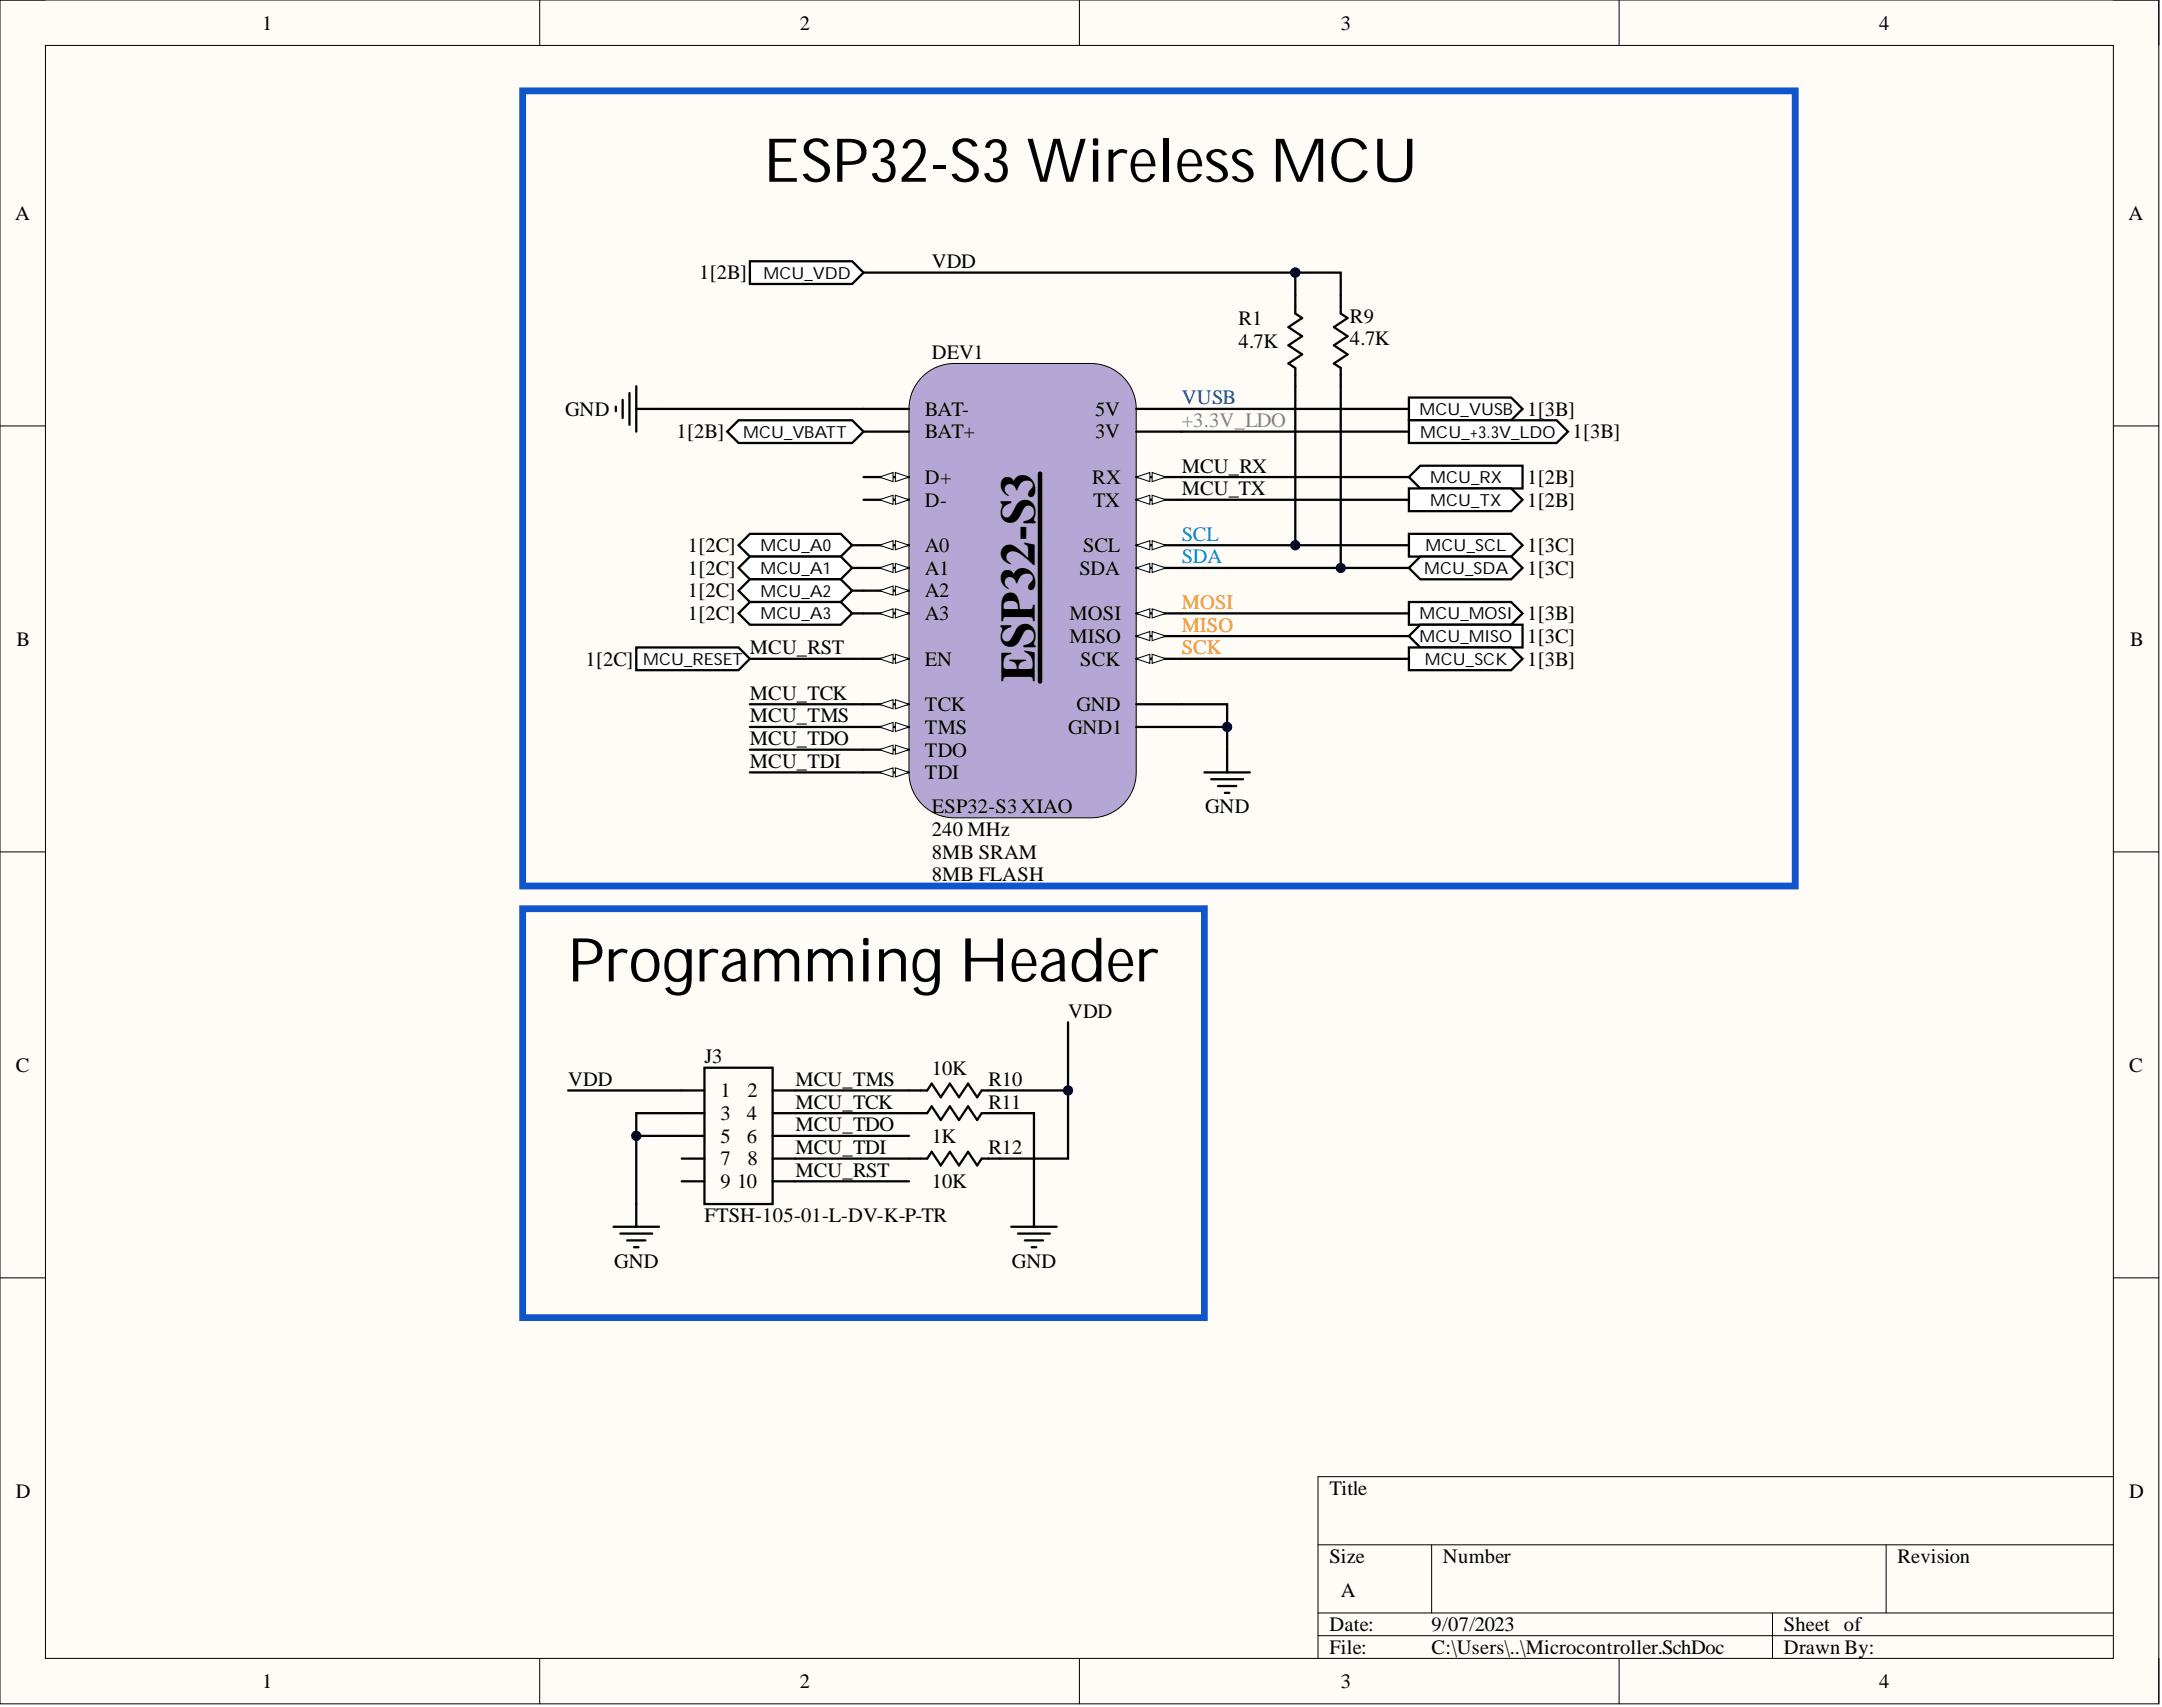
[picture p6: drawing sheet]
<svg xmlns="http://www.w3.org/2000/svg" width="241mm" height="190mm" viewBox="0 0 241 190" stroke-linecap="round" stroke-linejoin="round" font-family="sans-serif">
<defs><g id="words">
<g font-size="6.8">
<text x="85.2" y="20.3">ESP32-S3 Wireless MCU</text>
<text x="63.4" y="109.5">Programming Header</text>
</g>
<text font-size="5.5" x="115.5" y="76.1" transform="rotate(-90 115.5 76.1)">ESP32-S3</text>
<g font-size="2.3">
<text x="29.3" y="3.3">1</text>
<text x="89.3" y="3.3">2</text>
<text x="149.6" y="3.3">3</text>
<text x="209.7" y="3.3">4</text>
<text x="1.7" y="24.5">A</text>
<text x="104" y="29.9">VDD</text>
<text x="237.6" y="24.5">A</text>
<text x="78" y="31.2">1[2B]</text>
<text x="104" y="40.1">DEV1</text>
<text x="138.2" y="38.8">4.7K</text>
<text x="138.2" y="36.3">R1</text>
<text x="150.7" y="38.5">4.7K</text>
<text x="150.7" y="36">R9</text>
<text x="63.1" y="46.4">GND</text>
<text x="103.2" y="46.4">BAT-</text>
<text x="122.2" y="46.4">5V</text>
<text x="170.4" y="46.4">1[3B]</text>
<text x="75.5" y="48.9">1[2B]</text>
<text x="103.2" y="48.9">BAT+</text>
<text x="122.2" y="48.9">3V</text>
<text x="131.9" y="52.7">MCU_RX</text>
<text x="175.5" y="48.9">1[3B]</text>
<text x="103.2" y="54">D+</text>
<text x="103.2" y="56.5">D-</text>
<text x="121.9" y="54">RX</text>
<text x="122" y="56.5">TX</text>
<text x="131.9" y="55.3">MCU_TX</text>
<text x="170.4" y="54">1[2B]</text>
<text x="170.4" y="56.5">1[2B]</text>
<text x="76.8" y="61.6">1[2C]</text>
<text x="76.8" y="64.1">1[2C]</text>
<text x="103.2" y="64.1">A1</text>
<text x="103.2" y="61.6">A0</text>
<text x="120.5" y="64.1">SDA</text>
<text x="120.9" y="61.6">SCL</text>
<text x="170.4" y="61.6">1[3C]</text>
<text x="170.4" y="64.1">1[3C]</text>
<text x="76.8" y="66.7">1[2C]</text>
<text x="76.8" y="69.2">1[2C]</text>
<text x="103.2" y="69.2">A3</text>
<text x="103.2" y="66.7">A2</text>
<text x="119.4" y="69.2">MOSI</text>
<text x="119.4" y="71.7">MISO</text>
<text x="170.4" y="69.2">1[3B]</text>
<text x="170.4" y="71.7">1[3C]</text>
<text x="1.9" y="72.1">B</text>
<text x="65.4" y="74.3">1[2C]</text>
<text x="83.7" y="73">MCU_RST</text>
<text x="103.2" y="74.3">EN</text>
<text x="120.6" y="74.3">SCK</text>
<text x="170.4" y="74.3">1[3B]</text>
<text x="237.7" y="72.1">B</text>
<text x="83.7" y="78.1">MCU_TCK</text>
<text x="83.7" y="80.6">MCU_TMS</text>
<text x="83.7" y="83.2">MCU_TDO</text>
<text x="103.2" y="79.4">TCK</text>
<text x="103.2" y="81.9">TMS</text>
<text x="119.2" y="81.9">GND1</text>
<text x="120.1" y="79.4">GND</text>
<text x="83.7" y="85.7">MCU_TDI</text>
<text x="103.2" y="84.4">TDO</text>
<text x="103.2" y="87">TDI</text>
<text x="104" y="95.8">8MB SRAM</text>
<text x="104" y="93.3">240 MHz</text>
<text x="104" y="90.8">ESP32-S3 XIAO</text>
<text x="134.5" y="90.8">GND</text>
<text x="104" y="98.4">8MB FLASH</text>
<text x="119.2" y="113.6">VDD</text>
<text x="1.8" y="119.6">C</text>
<text x="78.6" y="118.7">J3</text>
<text x="104" y="119.9">10K</text>
<text x="237.6" y="119.6">C</text>
<text x="63.4" y="121.2">VDD</text>
<text x="80.4" y="122.5">1</text>
<text x="80.4" y="125">3</text>
<text x="83.4" y="125">4</text>
<text x="83.4" y="122.5">2</text>
<text x="88.8" y="123.7">MCU_TCK</text>
<text x="88.8" y="121.2">MCU_TMS</text>
<text x="110.3" y="121.2">R10</text>
<text x="110.3" y="123.7">R11</text>
<text x="80.4" y="127.5">5</text>
<text x="80.4" y="130.1">7</text>
<text x="83.4" y="127.5">6</text>
<text x="83.4" y="130.1">8</text>
<text x="88.8" y="126.3">MCU_TDO</text>
<text x="88.8" y="128.8">MCU_TDI</text>
<text x="88.8" y="131.3">MCU_RST</text>
<text x="104" y="127.5">1K</text>
<text x="110.3" y="128.8">R12</text>
<text x="78.6" y="136.4">FTSH-105-01-L-DV-K-P-TR</text>
<text x="80.4" y="132.6">9</text>
<text x="82.3" y="132.6">10</text>
<text x="104" y="132.6">10K</text>
<text x="68.6" y="141.5">GND</text>
<text x="112.9" y="141.5">GND</text>
<text x="1.8" y="167.2">D</text>
<text x="148.4" y="166.8">Title</text>
<text x="237.6" y="167.2">D</text>
<text x="148.4" y="174.4">Size</text>
<text x="149.6" y="178.2">A</text>
<text x="161.1" y="174.4">Number</text>
<text x="211.8" y="174.4">Revision</text>
<text x="148.4" y="182">Date:</text>
<text x="148.4" y="184.6">File:</text>
<text x="159.8" y="182">9/07/2023</text>
<text x="159.8" y="184.6">C:\Users\..\Microcontroller.SchDoc</text>
<text x="199.1" y="182">Sheet of</text>
<text x="199.1" y="184.6">Drawn By:</text>
<text x="29.3" y="188.4">1</text>
<text x="89.3" y="188.4">2</text>
<text x="149.6" y="188.4">3</text>
<text x="209.7" y="188.4">4</text>
</g>
<text font-size="2.3" fill="#55e94c" x="131.9" y="47.7">+3.3V_LDO</text>
<text font-size="2.3" fill="#004085" x="131.9" y="45.1">VUSB</text>
<g font-size="2.3" fill="#009cca">
<text x="131.9" y="60.3">SCL</text>
<text x="131.9" y="62.9">SDA</text>
</g>
<g font-size="2.3" fill="#fd8300">
<text x="131.9" y="67.9">MOSI</text>
<text x="131.9" y="70.5">MISO</text>
<text x="131.9" y="73">SCK</text>
</g>
<g font-size="1.9">
<text x="85.2" y="31.1">MCU_VDD</text>
<text x="158.4" y="46.3">MCU_VUSB</text>
<text x="82.9" y="48.8">MCU_VBATT</text>
<text x="158.5" y="48.8">MCU_+3.3V_LDO</text>
<text x="159.6" y="53.9">MCU_RX</text>
<text x="159.6" y="56.5">MCU_TX</text>
<text x="84.9" y="61.5">MCU_A0</text>
<text x="84.9" y="64.1">MCU_A1</text>
<text x="158.9" y="64.1">MCU_SDA</text>
<text x="159.1" y="61.5">MCU_SCL</text>
<text x="84.9" y="66.6">MCU_A2</text>
<text x="84.9" y="69.1">MCU_A3</text>
<text x="158.4" y="69.1">MCU_MOSI</text>
<text x="158.4" y="71.7">MCU_MISO</text>
<text x="71.8" y="74.2">MCU_RESET</text>
<text x="159" y="74.2">MCU_SCK</text>
</g>
</g></defs>
<path d="M0 0h240.9v190.1h-240.9z" fill-rule="evenodd" fill="#fffcf8"/>
<path d="M0 0h240.9v190.1h-240.9z" fill="none" stroke="#000" stroke-width=".11"/>
<path d="M5.1 5.1h230.8v180h-230.8z" fill-rule="evenodd" fill="#fffcf8"/>
<g fill="none" stroke="#000" stroke-width=".11">
<path d="M0 0h5.1M5.1 5.1h230.8v180h-230.8zM60.2 0v5.1M120.5 0v5.1M180.7 0v5.1M235.9 0h5v5.1M0 47.5h5.1M235.9 47.5h5M0 95.1h5.1M235.9 95.1h5M0 142.6h5.1M235.9 142.6h5"/>
<path d="M147.1 172.4h88.8M159.8 172.4v7.6M210.5 172.4v7.6M235.9 164.8h-88.8v20.3M60.2 185.1v5M120.5 185.1v5M147.1 180h88.8M147.1 182.5h88.8M180.7 185.1v5M197.8 180v5.1M240.9 185.1v5"/>
</g>
<path d="M102.6 42.4a5.1 5.1 0 0 1 3.9-1.8h15.2a5.1 5.1 0 0 1 5.1 5v40.6a5.1 5.1 0 0 1-5.1 5.1h-15.2a5.1 5.1 0 0 1-5-5.1v-40.6a5 5 0 0 1 1.1-3.2z" fill="#b4a7d6"/>
<path d="M102.6 42.4a5.1 5.1 0 0 1 3.9-1.8h15.2a5.1 5.1 0 0 1 5.1 5v40.6a5.1 5.1 0 0 1-5.1 5.1h-15.2a5.1 5.1 0 0 1-5-5.1v-40.6a5 5 0 0 1 1.1-3.2z" fill="none" stroke="#000" stroke-width=".11"/>
<path d="M116.1 52.9v23.2" fill="none" stroke="#000" stroke-width=".51"/>
<path d="M126.8 48.2h5.1M126.8 45.6h5.1M126.8 78.6h5.1M126.8 68.5h5.1" fill="none" stroke="#000" stroke-width=".25"/>
<path d="M126.8 68.5l1.5-.6v1.1z" fill="#f8fcff"/>
<path d="M126.8 68.5l1.5-.6v1.1z" fill="none" stroke="#000" stroke-width=".11"/>
<path d="M128.6 67.9l1.5 .6-1.5 .5z" fill="#f8fcff"/>
<path d="M128.6 67.9l1.5 .6-1.5 .5z" fill="none" stroke="#000" stroke-width=".11"/>
<path d="M126.8 71h5.1" fill="none" stroke="#000" stroke-width=".25"/>
<path d="M126.8 71l1.5-.5v1z" fill="#f8fcff"/>
<path d="M126.8 71l1.5-.5v1z" fill="none" stroke="#000" stroke-width=".11"/>
<path d="M128.6 70.5l1.5 .5-1.5 .5z" fill="#f8fcff"/>
<path d="M128.6 70.5l1.5 .5-1.5 .5z" fill="none" stroke="#000" stroke-width=".11"/>
<path d="M126.8 73.5h5.1" fill="none" stroke="#000" stroke-width=".25"/>
<path d="M126.8 73.5l1.5-.5v1z" fill="#f8fcff"/>
<path d="M126.8 73.5l1.5-.5v1z" fill="none" stroke="#000" stroke-width=".11"/>
<path d="M128.6 73l1.5 .5-1.5 .5z" fill="#f8fcff"/>
<path d="M128.6 73l1.5 .5-1.5 .5z" fill="none" stroke="#000" stroke-width=".11"/>
<path d="M126.8 53.2h5.1" fill="none" stroke="#000" stroke-width=".25"/>
<path d="M126.8 53.2l1.5-.5v1z" fill="#f8fcff"/>
<path d="M126.8 53.2l1.5-.5v1z" fill="none" stroke="#000" stroke-width=".11"/>
<path d="M128.6 52.7l1.5 .5-1.5 .5z" fill="#f8fcff"/>
<path d="M128.6 52.7l1.5 .5-1.5 .5z" fill="none" stroke="#000" stroke-width=".11"/>
<path d="M126.8 55.8h5.1" fill="none" stroke="#000" stroke-width=".25"/>
<path d="M126.8 55.8l1.5-.5v1z" fill="#f8fcff"/>
<path d="M126.8 55.8l1.5-.5v1z" fill="none" stroke="#000" stroke-width=".11"/>
<path d="M128.6 55.3l1.5 .5-1.5 .5z" fill="#f8fcff"/>
<path d="M128.6 55.3l1.5 .5-1.5 .5z" fill="none" stroke="#000" stroke-width=".11"/>
<path d="M126.8 60.8h5.1" fill="none" stroke="#000" stroke-width=".25"/>
<path d="M126.8 60.8l1.5-.5v1.1z" fill="#f8fcff"/>
<path d="M126.8 60.8l1.5-.5v1.1z" fill="none" stroke="#000" stroke-width=".11"/>
<path d="M128.6 60.3l1.5 .5-1.5 .6z" fill="#f8fcff"/>
<path d="M128.6 60.3l1.5 .5-1.5 .6z" fill="none" stroke="#000" stroke-width=".11"/>
<path d="M126.8 63.4h5.1" fill="none" stroke="#000" stroke-width=".25"/>
<path d="M126.8 63.4l1.5-.5v1z" fill="#f8fcff"/>
<path d="M126.8 63.4l1.5-.5v1z" fill="none" stroke="#000" stroke-width=".11"/>
<path d="M128.6 62.9l1.5 .5-1.5 .5z" fill="#f8fcff"/>
<path d="M128.6 62.9l1.5 .5-1.5 .5z" fill="none" stroke="#000" stroke-width=".11"/>
<path d="M96.4 68.5h5.1" fill="none" stroke="#000" stroke-width=".25"/>
<path d="M99.9 67.9l1.6 .6-1.6 .5z" fill="#f8fcff"/>
<path d="M99.9 67.9l1.6 .6-1.6 .5z" fill="none" stroke="#000" stroke-width=".11"/>
<path d="M98.2 68.5l1.5-.6v1.1z" fill="#f8fcff"/>
<path d="M98.2 68.5l1.5-.6v1.1z" fill="none" stroke="#000" stroke-width=".11"/>
<path d="M96.4 65.9h5.1" fill="none" stroke="#000" stroke-width=".25"/>
<path d="M99.9 65.4l1.6 .5-1.6 .5z" fill="#f8fcff"/>
<path d="M99.9 65.4l1.6 .5-1.6 .5z" fill="none" stroke="#000" stroke-width=".11"/>
<path d="M98.2 65.9l1.5-.5v1z" fill="#f8fcff"/>
<path d="M98.2 65.9l1.5-.5v1z" fill="none" stroke="#000" stroke-width=".11"/>
<path d="M96.4 63.4h5.1" fill="none" stroke="#000" stroke-width=".25"/>
<path d="M99.9 62.9l1.6 .5-1.6 .5z" fill="#f8fcff"/>
<path d="M99.9 62.9l1.6 .5-1.6 .5z" fill="none" stroke="#000" stroke-width=".11"/>
<path d="M98.2 63.4l1.5-.5v1z" fill="#f8fcff"/>
<path d="M98.2 63.4l1.5-.5v1z" fill="none" stroke="#000" stroke-width=".11"/>
<path d="M96.4 60.8h5.1" fill="none" stroke="#000" stroke-width=".25"/>
<path d="M99.9 60.3l1.6 .5-1.6 .6z" fill="#f8fcff"/>
<path d="M99.9 60.3l1.6 .5-1.6 .6z" fill="none" stroke="#000" stroke-width=".11"/>
<path d="M98.2 60.8l1.5-.5v1.1z" fill="#f8fcff"/>
<path d="M98.2 60.8l1.5-.5v1.1z" fill="none" stroke="#000" stroke-width=".11"/>
<path d="M96.4 45.6h5.1M96.4 48.2h5.1M96.4 73.5h5.1M126.8 81.1h5.1" fill="none" stroke="#000" stroke-width=".25"/>
<path d="M99.9 73l1.6 .5-1.6 .5z" fill="#f8fcff"/>
<path d="M99.9 73l1.6 .5-1.6 .5z" fill="none" stroke="#000" stroke-width=".11"/>
<path d="M98.2 73.5l1.5-.5v1z" fill="#f8fcff"/>
<path d="M98.2 73.5l1.5-.5v1z" fill="none" stroke="#000" stroke-width=".11"/>
<path d="M96.4 78.6h5.1" fill="none" stroke="#000" stroke-width=".25"/>
<path d="M99.9 78.1l1.6 .5-1.6 .5z" fill="#f8fcff"/>
<path d="M99.9 78.1l1.6 .5-1.6 .5z" fill="none" stroke="#000" stroke-width=".11"/>
<path d="M98.2 78.6l1.5-.5v1z" fill="#f8fcff"/>
<path d="M98.2 78.6l1.5-.5v1z" fill="none" stroke="#000" stroke-width=".11"/>
<path d="M96.4 81.1h5.1" fill="none" stroke="#000" stroke-width=".25"/>
<path d="M99.9 80.6l1.6 .5-1.6 .5z" fill="#f8fcff"/>
<path d="M99.9 80.6l1.6 .5-1.6 .5z" fill="none" stroke="#000" stroke-width=".11"/>
<path d="M98.2 81.1l1.5-.5v1z" fill="#f8fcff"/>
<path d="M98.2 81.1l1.5-.5v1z" fill="none" stroke="#000" stroke-width=".11"/>
<path d="M96.4 83.7h5.1" fill="none" stroke="#000" stroke-width=".25"/>
<path d="M99.9 83.2l1.6 .5-1.6 .5z" fill="#f8fcff"/>
<path d="M99.9 83.2l1.6 .5-1.6 .5z" fill="none" stroke="#000" stroke-width=".11"/>
<path d="M98.2 83.7l1.5-.5v1z" fill="#f8fcff"/>
<path d="M98.2 83.7l1.5-.5v1z" fill="none" stroke="#000" stroke-width=".11"/>
<path d="M96.4 86.2h5.1" fill="none" stroke="#000" stroke-width=".25"/>
<path d="M99.9 85.7l1.6 .5-1.6 .5z" fill="#f8fcff"/>
<path d="M99.9 85.7l1.6 .5-1.6 .5z" fill="none" stroke="#000" stroke-width=".11"/>
<path d="M98.2 86.2l1.5-.5v1z" fill="#f8fcff"/>
<path d="M98.2 86.2l1.5-.5v1z" fill="none" stroke="#000" stroke-width=".11"/>
<path d="M96.4 53.2h5.1" fill="none" stroke="#000" stroke-width=".25"/>
<path d="M99.9 52.7l1.6 .5-1.6 .5z" fill="#f8fcff"/>
<path d="M99.9 52.7l1.6 .5-1.6 .5z" fill="none" stroke="#000" stroke-width=".11"/>
<path d="M98.2 53.2l1.5-.5v1z" fill="#f8fcff"/>
<path d="M98.2 53.2l1.5-.5v1z" fill="none" stroke="#000" stroke-width=".11"/>
<path d="M96.4 55.8h5.1" fill="none" stroke="#000" stroke-width=".25"/>
<path d="M99.9 55.3l1.6 .5-1.6 .5z" fill="#f8fcff"/>
<path d="M99.9 55.3l1.6 .5-1.6 .5z" fill="none" stroke="#000" stroke-width=".11"/>
<path d="M98.2 55.8l1.5-.5v1z" fill="#f8fcff"/>
<path d="M98.2 55.8l1.5-.5v1z" fill="none" stroke="#000" stroke-width=".11"/>
<path d="M134.4 86.2h5.1M135.2 87h3.5M135.9 87.7h2.1M136.7 88.5h.5M137 83.7v2.5M68.5 136.9h5.1M69.2 137.7h3.6M70 138.4h2M70.8 139.2h.5M71 134.4v2.5" fill="none" stroke="#000" stroke-width=".25"/>
<path d="M157.2 53.2l1.3-1.2h11.4v2.5h-11.4z" fill-rule="evenodd" fill="#fff"/>
<path d="M157.2 53.2l1.3-1.2h11.4v2.5h-11.4z" fill="none" stroke="#000" stroke-width=".25"/>
<path d="M157.2 54.5h11.5l1.2 1.3-1.2 1.2h-11.5z" fill-rule="evenodd" fill="#fff"/>
<path d="M157.2 54.5h11.5l1.2 1.3-1.2 1.2h-11.5z" fill="none" stroke="#000" stroke-width=".25"/>
<path d="M157.2 59.6h11.5l1.2 1.2-1.2 1.3h-11.5z" fill-rule="evenodd" fill="#fff"/>
<path d="M157.2 59.6h11.5l1.2 1.2-1.2 1.3h-11.5z" fill="none" stroke="#000" stroke-width=".25"/>
<path d="M157.2 63.4l1.3-1.3h10.2l1.2 1.3-1.2 1.3h-10.2z" fill-rule="evenodd" fill="#fff"/>
<path d="M157.2 63.4l1.3-1.3h10.2l1.2 1.3-1.2 1.3h-10.2z" fill="none" stroke="#000" stroke-width=".25"/>
<path d="M157.2 67.2h11.5l1.2 1.3-1.2 1.2h-11.5z" fill-rule="evenodd" fill="#fff"/>
<path d="M157.2 67.2h11.5l1.2 1.3-1.2 1.2h-11.5z" fill="none" stroke="#000" stroke-width=".25"/>
<path d="M157.2 71l1.3-1.3h11.4v2.6h-11.4z" fill-rule="evenodd" fill="#fff"/>
<path d="M157.2 71l1.3-1.3h11.4v2.6h-11.4z" fill="none" stroke="#000" stroke-width=".25"/>
<path d="M157.2 72.3h11.5l1.2 1.2-1.2 1.3h-11.5z" fill-rule="evenodd" fill="#fff"/>
<path d="M157.2 72.3h11.5l1.2 1.2-1.2 1.3h-11.5zM101.5 121.7h2l.5-.8 1 1.6 1-1.6 1 1.6 1-1.6 1.1 1.6 .5-.8h2M101.5 124.2h2l.5-.7 1 1.5 1-1.5 1 1.5 1-1.5 1.1 1.5 .5-.8h2M101.5 129.3h2l.5-.8 1 1.6 1-1.6 1 1.6 1-1.6 1.1 1.6 .5-.8h2M112.9 136.9h5M113.6 137.7h3.6M114.4 138.4h2M115.1 139.2h.6M115.4 134.4v2.5" fill="none" stroke="#000" stroke-width=".25"/>
<path d="M58.3 10.1h142.1v88.8h-142.1zM58.3 101.4h76.1v45.6h-76.1z" fill="none" stroke="#15c" stroke-width=".76"/>
<path d="M157.2 44.4h11.5l1.2 1.2-1.2 1.3h-11.5z" fill-rule="evenodd" fill="#fff"/>
<path d="M68.7 45.4v.5M69.5 44.6v2M70.3 43.9v3.5M71 43.1v5.1M71 45.6h2.6M157.2 44.4h11.5l1.2 1.2-1.2 1.3h-11.5z" fill="none" stroke="#000" stroke-width=".25"/>
<path d="M157.2 46.9h16.5l1.3 1.3-1.3 1.2h-16.5z" fill-rule="evenodd" fill="#fff"/>
<path d="M157.2 46.9h16.5l1.3 1.3-1.3 1.2h-16.5z" fill="none" stroke="#000" stroke-width=".25"/>
<path d="M81.2 48.2l1.2-1.3h12.7l1.3 1.3-1.3 1.2h-12.7z" fill-rule="evenodd" fill="#fff"/>
<path d="M81.2 48.2l1.2-1.3h12.7l1.3 1.3-1.3 1.2h-12.7z" fill="none" stroke="#000" stroke-width=".25"/>
<path d="M83.7 29.2h11.4l1.3 1.2-1.3 1.3h-11.4z" fill-rule="evenodd" fill="#fff"/>
<g fill="none" stroke="#000" stroke-width=".25">
<path d="M83.7 29.2h11.4l1.3 1.2-1.3 1.3h-11.4zM144.6 33v2l.7 .5-1.5 1 1.5 1-1.5 1 1.5 1.1-1.5 1 .8 .5v2M149.6 33v2l.8 .5-1.5 1 1.5 1-1.5 1 1.5 1.1-1.5 1 .7 .5v2M78.6 119.2h7.6v15.2h-7.6zM76.1 121.7h2.5M76.1 124.2h2.5M76.1 126.8h2.5M76.1 129.3h2.5M76.1 131.8h2.5M86.2 121.7h2.6M86.2 124.2h2.6M86.2 126.8h2.6"/>
<path d="M86.2 129.3h2.6M86.2 131.8h2.6"/>
</g>
<path d="M71 72.3h11.4l1.3 1.2-1.3 1.3h-11.4z" fill-rule="evenodd" fill="#fff"/>
<path d="M71 72.3h11.4l1.3 1.2-1.3 1.3h-11.4z" fill="none" stroke="#000" stroke-width=".25"/>
<path d="M82.4 60.8l1.3-1.2h10.1l1.3 1.2-1.3 1.3h-10.1z" fill-rule="evenodd" fill="#fff"/>
<path d="M82.4 60.8l1.3-1.2h10.1l1.3 1.2-1.3 1.3h-10.1z" fill="none" stroke="#000" stroke-width=".25"/>
<path d="M82.4 63.4l1.3-1.3h10.1l1.3 1.3-1.3 1.3h-10.1z" fill-rule="evenodd" fill="#fff"/>
<path d="M82.4 63.4l1.3-1.3h10.1l1.3 1.3-1.3 1.3h-10.1z" fill="none" stroke="#000" stroke-width=".25"/>
<path d="M82.4 65.9l1.3-1.2h10.1l1.3 1.2-1.3 1.3h-10.1z" fill-rule="evenodd" fill="#fff"/>
<path d="M82.4 65.9l1.3-1.2h10.1l1.3 1.2-1.3 1.3h-10.1z" fill="none" stroke="#000" stroke-width=".25"/>
<path d="M82.4 68.5l1.3-1.3h10.1l1.3 1.3-1.3 1.2h-10.1z" fill-rule="evenodd" fill="#fff"/>
<path d="M82.4 68.5l1.3-1.3h10.1l1.3 1.3-1.3 1.2h-10.1zM131.9 81.1h5.1" fill="none" stroke="#000" stroke-width=".25"/>
<circle cx="137" cy="81.1" r=".51" fill="#000080"/>
<circle cx="137" cy="81.1" r=".51" fill="none" stroke="#000080" stroke-width=".11"/>
<path d="M73.6 45.6h22.8M131.9 53.2h25.3M131.9 55.8h25.3M131.9 45.6h25.3M131.9 48.2h25.3M131.9 78.6h5.1v5.1M131.9 68.5h25.3M131.9 71h25.3M131.9 73.5h25.3M88.8 126.8h12.7M88.8 131.8h12.7" fill="none" stroke="#000" stroke-width=".25"/>
<circle cx="137" cy="81.1" r=".51" fill="#000080"/>
<circle cx="137" cy="81.1" r=".51" fill="none" stroke="#000080" stroke-width=".11"/>
<path d="M144.6 43.1v17.7" fill="none" stroke="#000" stroke-width=".25"/>
<circle cx="144.6" cy="60.8" r=".51" fill="#000080"/>
<circle cx="144.6" cy="60.8" r=".51" fill="none" stroke="#000080" stroke-width=".11"/>
<path d="M149.6 43.1v20.3" fill="none" stroke="#000" stroke-width=".25"/>
<circle cx="149.6" cy="63.4" r=".51" fill="#000080"/>
<circle cx="149.6" cy="63.4" r=".51" fill="none" stroke="#000080" stroke-width=".11"/>
<path d="M131.9 60.8h25.3" fill="none" stroke="#000" stroke-width=".25"/>
<circle cx="144.6" cy="60.8" r=".51" fill="#000080"/>
<circle cx="144.6" cy="60.8" r=".51" fill="none" stroke="#000080" stroke-width=".11"/>
<path d="M144.6 30.4v2.6" fill="none" stroke="#000" stroke-width=".25"/>
<circle cx="144.6" cy="30.4" r=".51" fill="#000080"/>
<circle cx="144.6" cy="30.4" r=".51" fill="none" stroke="#000080" stroke-width=".11"/>
<path d="M131.9 63.4h25.3" fill="none" stroke="#000" stroke-width=".25"/>
<circle cx="149.6" cy="63.4" r=".51" fill="#000080"/>
<circle cx="149.6" cy="63.4" r=".51" fill="none" stroke="#000080" stroke-width=".11"/>
<path d="M96.4 30.4h48.2" fill="none" stroke="#000" stroke-width=".25"/>
<circle cx="144.6" cy="30.4" r=".51" fill="#000080"/>
<circle cx="144.6" cy="30.4" r=".51" fill="none" stroke="#000080" stroke-width=".11"/>
<path d="M144.6 30.4h5v2.6" fill="none" stroke="#000" stroke-width=".25"/>
<circle cx="144.6" cy="30.4" r=".51" fill="#000080"/>
<circle cx="144.6" cy="30.4" r=".51" fill="none" stroke="#000080" stroke-width=".11"/>
<path d="M63.4 121.7h12.7M71 126.8h5.1" fill="none" stroke="#000" stroke-width=".25"/>
<circle cx="71" cy="126.8" r=".51" fill="#000080"/>
<circle cx="71" cy="126.8" r=".51" fill="none" stroke="#000080" stroke-width=".11"/>
<path d="M119.2 114.1v7.6h-7.6M88.8 129.3h12.7M88.8 124.2h12.7M88.8 121.7h12.7" fill="none" stroke="#000" stroke-width=".25"/>
<circle cx="119.2" cy="121.7" r=".51" fill="#000080"/>
<circle cx="119.2" cy="121.7" r=".51" fill="none" stroke="#000080" stroke-width=".11"/>
<path d="M119.2 121.7v7.6h-7.6" fill="none" stroke="#000" stroke-width=".25"/>
<circle cx="119.2" cy="121.7" r=".51" fill="#000080"/>
<circle cx="119.2" cy="121.7" r=".51" fill="none" stroke="#000080" stroke-width=".11"/>
<path d="M76.1 124.2h-5.1v10.2M111.6 124.2h3.8v10.2" fill="none" stroke="#000" stroke-width=".25"/>
<circle cx="71" cy="126.8" r=".51" fill="#000080"/>
<circle cx="71" cy="126.8" r=".51" fill="none" stroke="#000080" stroke-width=".11"/>
<path d="M83.7 78.6h12.7M83.7 73.5h12.7M95.1 68.5h1.3M95.1 65.9h1.3M95.1 63.4h1.3M95.1 60.8h1.3M83.7 81.1h12.7M83.7 83.7h12.7M83.7 86.2h12.7" fill="none" stroke="#000" stroke-width=".25"/>
<use href="#words"/>
</svg>
